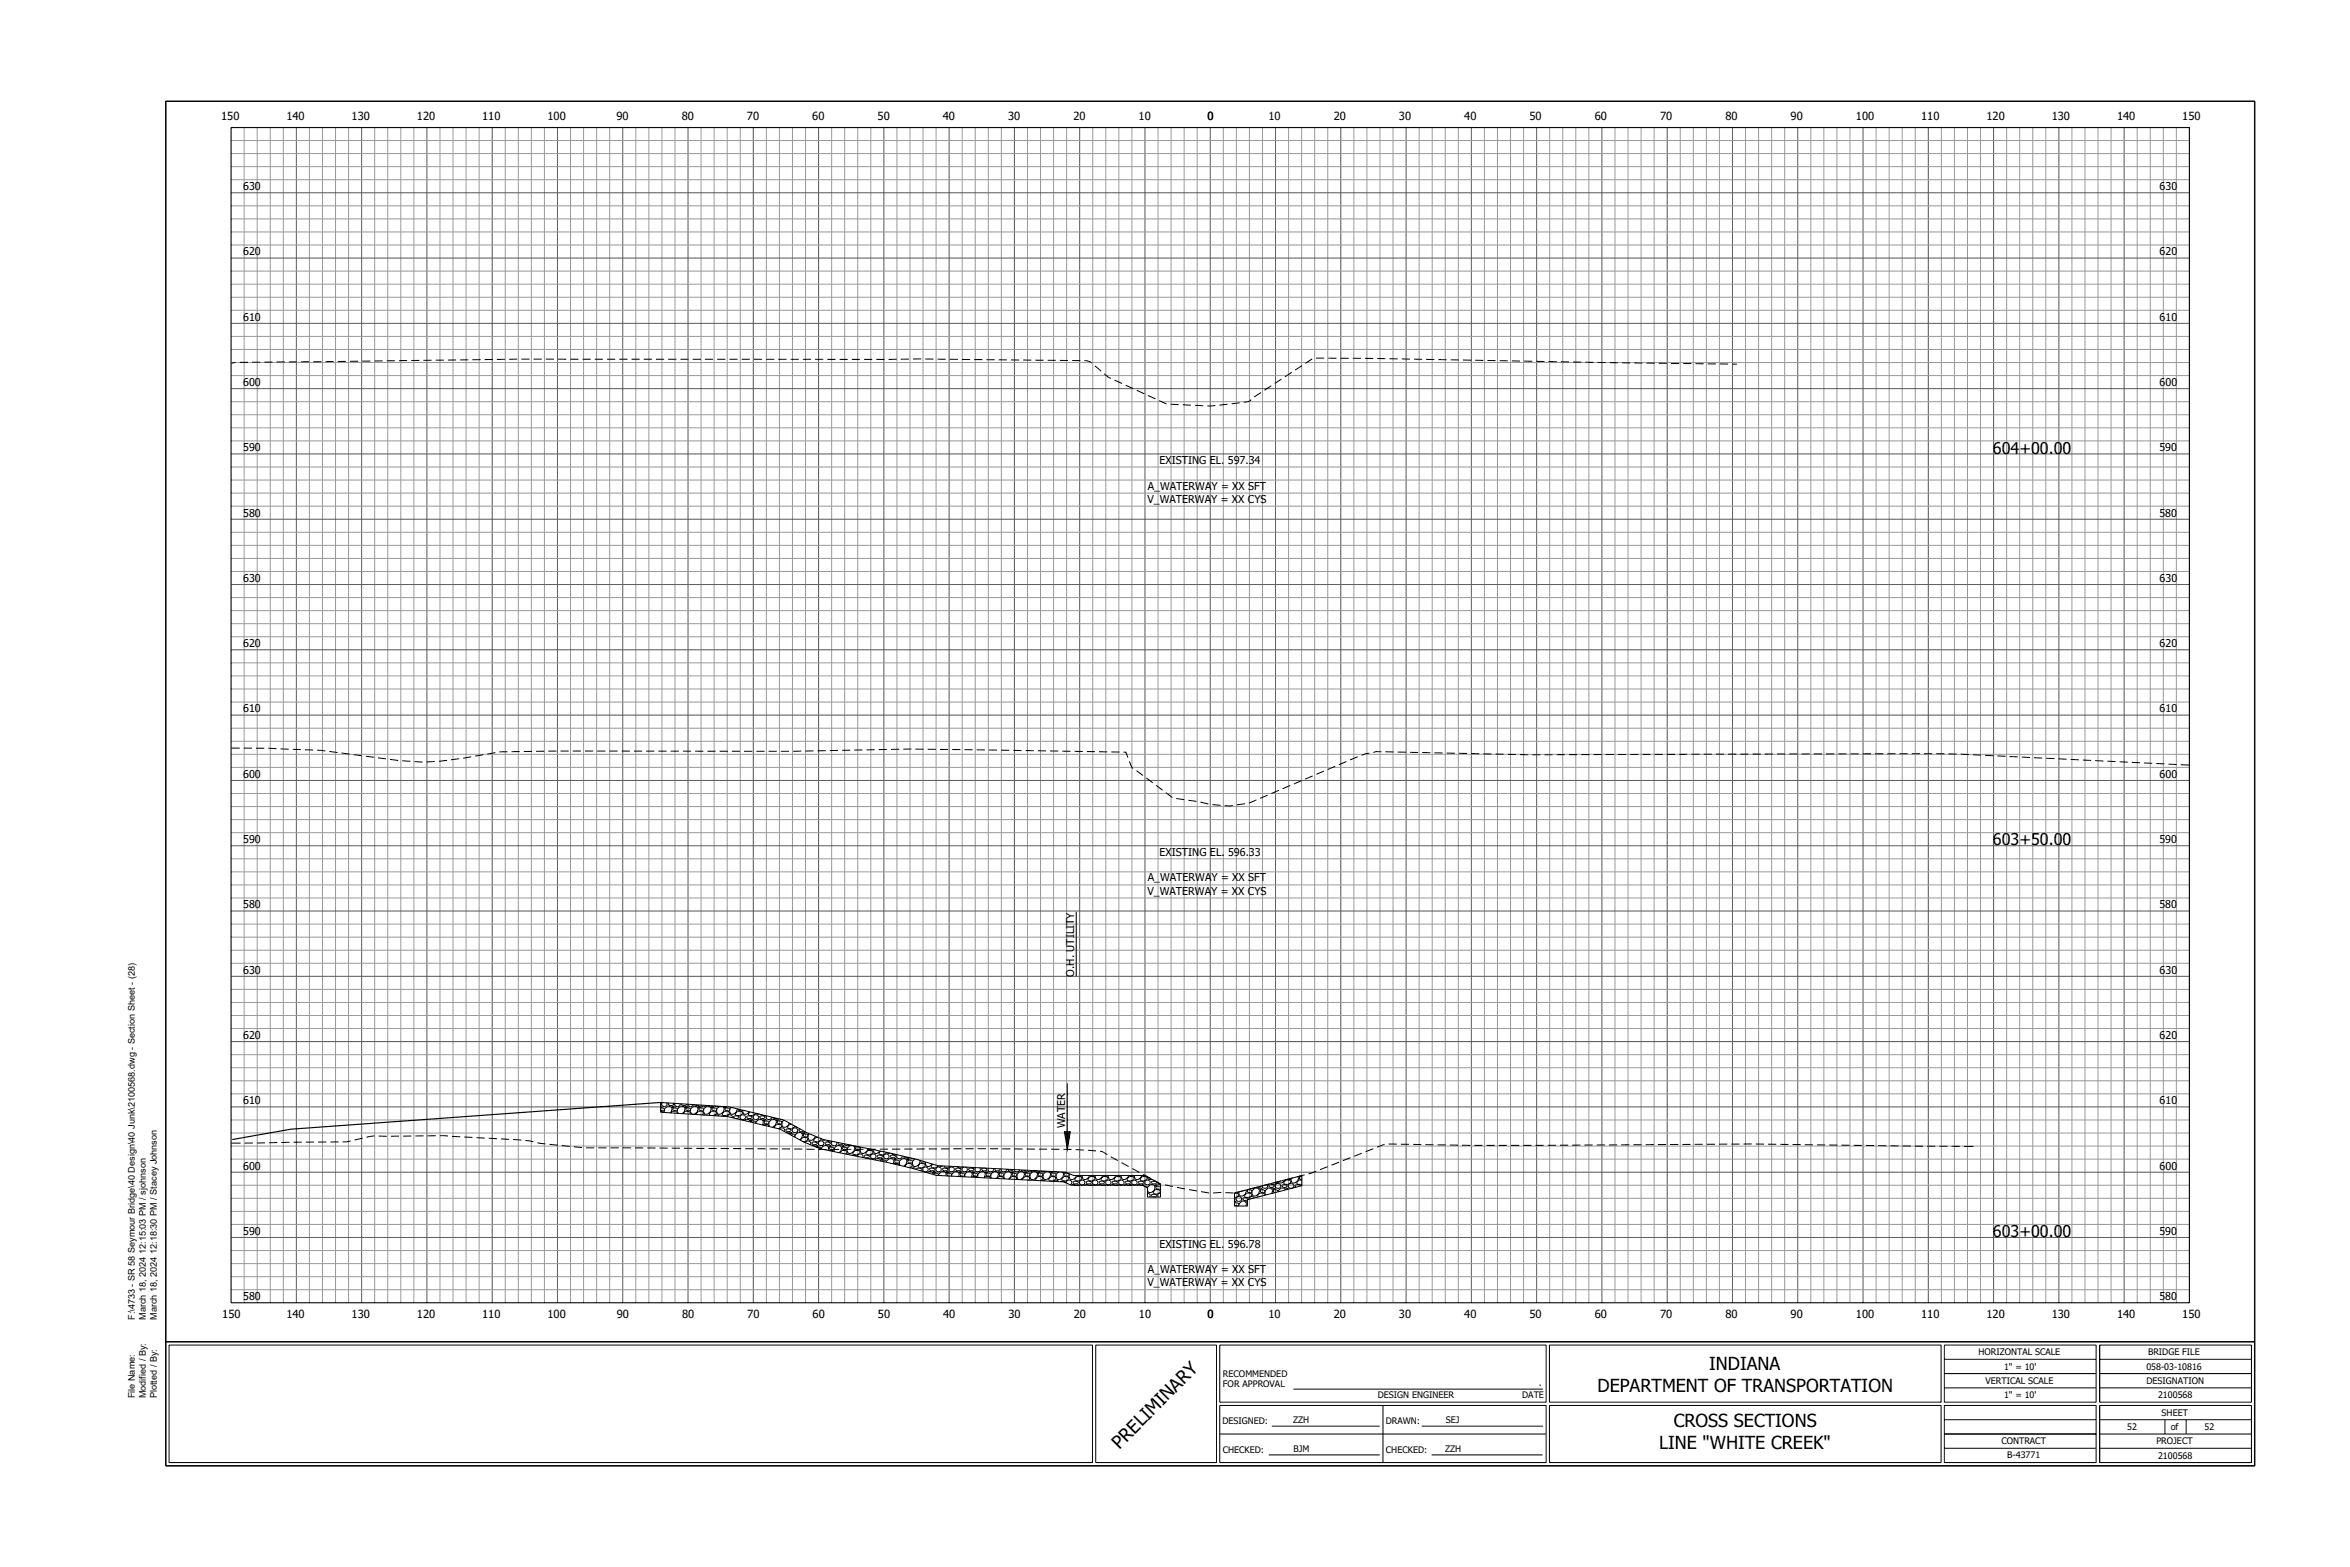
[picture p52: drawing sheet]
<svg xmlns="http://www.w3.org/2000/svg" width="914mm" height="610mm" viewBox="0 0 914 610" stroke-linecap="round" stroke-linejoin="round" font-family="sans-serif">
<defs><g id="words">
<text font-size="7.1" x="435.6" y="563.9" transform="rotate(-45 435.6 563.9)">PRELIMINARY</text>
<g font-size="7">
<text x="665.1" y="533">INDIANA</text>
<text x="621.6" y="541.6">DEPARTMENT OF TRANSPORTATION</text>
<text x="651.2" y="555.3">CROSS SECTIONS</text>
<text x="645.6" y="563.8">LINE &quot;WHITE CREEK&quot;</text>
</g>
<g font-size="6.3">
<text x="775.5" y="176.5">604+00.00</text>
<text x="775.5" y="328.9">603+50.00</text>
<text x="775.5" y="481.3">603+00.00</text>
</g>
<text font-size="5.9" x="598.8" y="539.2">.</text>
<g font-size="4.4">
<text x="86" y="46.8">150</text>
<text x="111.4" y="46.8">140</text>
<text x="136.8" y="46.8">130</text>
<text x="162.2" y="46.8">120</text>
<text x="187.6" y="46.8">110</text>
<text x="213" y="46.8">100</text>
<text x="239.9" y="46.8">90</text>
<text x="265.3" y="46.8">80</text>
<text x="290.7" y="46.8">70</text>
<text x="316.1" y="46.8">60</text>
<text x="341.5" y="46.8">50</text>
<text x="366.9" y="46.8">40</text>
<text x="392.3" y="46.8">30</text>
<text x="417.7" y="46.8">20</text>
<text x="443.1" y="46.8">10</text>
<text x="469.8" y="46.8">0</text>
<text x="493.5" y="46.8">10</text>
<text x="518.9" y="46.8">20</text>
<text x="544.3" y="46.8">30</text>
<text x="569.7" y="46.8">40</text>
<text x="595.1" y="46.8">50</text>
<text x="620.5" y="46.8">60</text>
<text x="645.9" y="46.8">70</text>
<text x="671.3" y="46.8">80</text>
<text x="696.7" y="46.8">90</text>
<text x="722.1" y="46.8">100</text>
<text x="747.5" y="46.8">110</text>
<text x="772.9" y="46.8">120</text>
<text x="798.3" y="46.8">130</text>
<text x="823.7" y="46.8">140</text>
<text x="849.1" y="46.8">150</text>
<text x="86.5" y="512.8">150</text>
<text x="111.4" y="512.8">140</text>
<text x="136.8" y="512.8">130</text>
<text x="162.2" y="512.8">120</text>
<text x="187.6" y="512.8">110</text>
<text x="213" y="512.8">100</text>
<text x="240" y="512.8">90</text>
<text x="265.4" y="512.8">80</text>
<text x="290.8" y="512.8">70</text>
<text x="316.2" y="512.8">60</text>
<text x="341.6" y="512.8">50</text>
<text x="367" y="512.8">40</text>
<text x="392.4" y="512.8">30</text>
<text x="417.8" y="512.8">20</text>
<text x="443.2" y="512.8">10</text>
<text x="469.8" y="512.8">0</text>
<text x="493.5" y="512.8">10</text>
<text x="518.9" y="512.8">20</text>
<text x="544.3" y="512.8">30</text>
<text x="569.7" y="512.8">40</text>
<text x="595.1" y="512.8">50</text>
<text x="620.5" y="512.8">60</text>
<text x="645.9" y="512.8">70</text>
<text x="671.3" y="512.8">80</text>
<text x="696.7" y="512.8">90</text>
<text x="722.1" y="512.8">100</text>
<text x="747.5" y="512.8">110</text>
<text x="772.9" y="512.8">120</text>
<text x="798.3" y="512.8">130</text>
<text x="823.7" y="512.8">140</text>
<text x="849.1" y="512.8">150</text>
</g>
<g font-size="4.2">
<text x="94.6" y="74">630</text>
<text x="840.3" y="74">630</text>
<text x="94.6" y="99.4">620</text>
<text x="840.3" y="99.4">620</text>
<text x="94.6" y="124.8">610</text>
<text x="840.3" y="124.8">610</text>
<text x="94.6" y="150.2">600</text>
<text x="840.3" y="150.2">600</text>
<text x="94.6" y="175.6">590</text>
<text x="840.2" y="175.6">590</text>
<text x="451.1" y="180.7">EXISTING EL. 597.34</text>
<text x="446.6" y="190.5">A_WATERWAY = XX SFT</text>
<text x="446.5" y="195.6">V_WATERWAY = XX CYS</text>
<text x="94.6" y="201">580</text>
<text x="840.2" y="201">580</text>
<text x="94.6" y="226.4">630</text>
<text x="840.3" y="226.4">630</text>
<text x="94.6" y="251.8">620</text>
<text x="840.3" y="251.8">620</text>
<text x="94.6" y="277.2">610</text>
<text x="840.3" y="277.2">610</text>
<text x="94.6" y="302.6">600</text>
<text x="840.3" y="302.6">600</text>
<text x="94.6" y="328">590</text>
<text x="840.2" y="328">590</text>
<text x="451.2" y="333.1">EXISTING EL. 596.33</text>
<text x="446.6" y="342.9">A_WATERWAY = XX SFT</text>
<text x="94.6" y="353.4">580</text>
<text x="446.5" y="348">V_WATERWAY = XX CYS</text>
<text x="840.2" y="353.4">580</text>
<text x="94.6" y="378.8">630</text>
<text x="418" y="379.9" transform="rotate(-90 418 379.9)">O.H. UTILITY</text>
<text x="840.3" y="378.8">630</text>
<text x="94.6" y="404.2">620</text>
<text x="840.3" y="404.2">620</text>
<text x="94.6" y="429.6">610</text>
<text x="840.3" y="429.6">610</text>
<text x="414.5" y="438.9" transform="rotate(-90 414.5 438.9)">WATER</text>
<text x="94.6" y="455">600</text>
<text x="840.3" y="455">600</text>
<text x="94.6" y="480.4">590</text>
<text x="451.2" y="485.5">EXISTING EL. 596.78</text>
<text x="840.2" y="480.4">590</text>
<text x="446.6" y="495.3">A_WATERWAY = XX SFT</text>
<text x="446.5" y="500.4">V_WATERWAY = XX CYS</text>
<text x="94.6" y="505.8">580</text>
<text x="840.2" y="505.8">580</text>
</g>
<g font-size="3.5">
<text x="52.4" y="513.5" transform="rotate(-90 52.4 513.5)">F:\4733 - SR 58 Seymour Bridge\40 Design\40 Junk\2100568.dwg - Section Sheet - (28)</text>
<text x="56.7" y="513.5" transform="rotate(-90 56.7 513.5)">March 18, 2024 12:15:03 PM / sjohnson</text>
<text x="61" y="513.5" transform="rotate(-90 61 513.5)">March 18, 2024 12:18:30 PM / Stacey Johnson</text>
<text x="769.8" y="527.2">HORIZONTAL SCALE</text>
<text x="835.8" y="527.3">BRIDGE FILE</text>
<text x="779.8" y="532.8">1&quot; = 10'</text>
<text x="835.2" y="532.8">058-03-10816</text>
<text x="475.9" y="535.8">RECOMMENDED</text>
<text x="475.9" y="539.7">FOR APPROVAL</text>
<text x="772.6" y="538.3">VERTICAL SCALE</text>
<text x="835.2" y="538.4">DESIGNATION</text>
<text x="52.4" y="544" transform="rotate(-90 52.4 544)">File Name:</text>
<text x="56.7" y="544" transform="rotate(-90 56.7 544)">Modified / By:</text>
<text x="61" y="544" transform="rotate(-90 61 544)">Plotted / By:</text>
<text x="536.1" y="544">DESIGN ENGINEER</text>
<text x="592.3" y="544">DATE</text>
<text x="779.8" y="544">1&quot; = 10'</text>
<text x="839.7" y="544">2100568</text>
<text x="841.1" y="550.7">SHEET</text>
<text x="475.6" y="554">DESIGNED:</text>
<text x="503.2" y="553.6">ZZH</text>
<text x="539.2" y="554.1">DRAWN:</text>
<text x="562.6" y="553.6">SEJ</text>
<text x="827.7" y="556.3">52</text>
<text x="844.7" y="556.3">of</text>
<text x="857.8" y="556.2">52</text>
<text x="778.7" y="561.8">CONTRACT</text>
<text x="839" y="561.8">PROJECT</text>
<text x="475.8" y="565.2">CHECKED:</text>
<text x="503.3" y="564.7">BJM</text>
<text x="539.3" y="565.2">CHECKED:</text>
<text x="562.3" y="564.7">ZZH</text>
<text x="781" y="567.4">B-43771</text>
<text x="839.7" y="567.5">2100568</text>
</g>
</g></defs>
<!-- layer: C-ANNO -->
<g fill="none" stroke="#999" stroke-width=".39">
<path d="M89.9 59.8h762M89.9 54.7h762M95 49.6v457.2M100.1 49.6v457.2M105.2 49.6v457.2M110.2 49.6v457.2M120.4 49.6v457.2M125.5 49.6v457.2M130.6 49.6v457.2M135.6 49.6v457.2M145.8 49.6v457.2M150.9 49.6v457.2"/>
<path d="M156 49.6v457.2M161 49.6v457.2M171.2 49.6v457.2M176.3 49.6v457.2M181.4 49.6v457.2M186.4 49.6v457.2M196.6 49.6v457.2M201.7 49.6v457.2M206.8 49.6v457.2M211.8 49.6v457.2M222 49.6v457.2M227.1 49.6v457.2"/>
<path d="M232.2 49.6v457.2M237.2 49.6v457.2M247.4 49.6v457.2M252.5 49.6v457.2M257.6 49.6v457.2M262.6 49.6v457.2M272.8 49.6v457.2M277.9 49.6v457.2M283 49.6v457.2M288 49.6v457.2M298.2 49.6v457.2M303.3 49.6v457.2"/>
<path d="M308.4 49.6v457.2M313.4 49.6v457.2M323.6 49.6v457.2M328.7 49.6v457.2M333.8 49.6v457.2M338.8 49.6v457.2M349 49.6v457.2M354.1 49.6v457.2M359.2 49.6v457.2M364.2 49.6v457.2M374.4 49.6v457.2M379.5 49.6v457.2"/>
<path d="M384.6 49.6v457.2M389.6 49.6v457.2M399.8 49.6v457.2M404.9 49.6v457.2M410 49.6v457.2M415 49.6v457.2M425.2 49.6v457.2M430.3 49.6v457.2M435.4 49.6v457.2M440.4 49.6v457.2M450.6 49.6v457.2M455.7 49.6v457.2"/>
<path d="M460.8 49.6v457.2M465.8 49.6v457.2M476 49.6v457.2M481.1 49.6v457.2M486.2 49.6v457.2M491.2 49.6v457.2M501.4 49.6v457.2M506.5 49.6v457.2M511.6 49.6v457.2M516.6 49.6v457.2M526.8 49.6v457.2M531.9 49.6v457.2"/>
<path d="M537 49.6v457.2M542 49.6v457.2M552.2 49.6v457.2M557.3 49.6v457.2M562.4 49.6v457.2M567.4 49.6v457.2M577.6 49.6v457.2M582.7 49.6v457.2M587.8 49.6v457.2M592.8 49.6v457.2M603 49.6v457.2M608.1 49.6v457.2"/>
<path d="M613.2 49.6v457.2M618.2 49.6v457.2M628.4 49.6v457.2M633.5 49.6v457.2M638.6 49.6v457.2M643.6 49.6v457.2M653.8 49.6v457.2M658.9 49.6v457.2M664 49.6v457.2M669 49.6v457.2M679.2 49.6v457.2M684.3 49.6v457.2"/>
<path d="M689.4 49.6v457.2M694.4 49.6v457.2M704.6 49.6v457.2M709.7 49.6v457.2M714.8 49.6v457.2M719.8 49.6v457.2M730 49.6v457.2M735.1 49.6v457.2M740.2 49.6v457.2M745.2 49.6v457.2M755.4 49.6v457.2M760.5 49.6v457.2"/>
<path d="M765.6 49.6v457.2M770.6 49.6v457.2M780.8 49.6v457.2M785.9 49.6v457.2M791 49.6v457.2M796 49.6v457.2M806.2 49.6v457.2M811.3 49.6v457.2M816.4 49.6v457.2M821.4 49.6v457.2M831.6 49.6v457.2M836.7 49.6v457.2"/>
<path d="M841.8 49.6v457.2M846.8 49.6v457.2M89.9 69.9h762M89.9 64.8h762M89.9 95.3h762M89.9 90.2h762M89.9 85.2h762M89.9 80.1h762M89.9 115.6h762M89.9 110.6h762M89.9 105.5h762M89.9 136h762"/>
<path d="M89.9 130.9h762M89.9 120.7h762M89.9 156.3h762M89.9 146.1h762M89.9 141h762M89.9 171.5h762M89.9 166.4h762M89.9 161.4h762M89.9 196.9h762M89.9 191.8h762M89.9 186.8h762M89.9 181.7h762"/>
<path d="M89.9 217.2h762M89.9 212.2h762M89.9 207.1h762M89.9 237.6h762M89.9 232.5h762M89.9 222.3h762M89.9 257.9h762M89.9 247.7h762M89.9 242.6h762M89.9 273.1h762M89.9 268h762M89.9 263h762"/>
<path d="M89.9 298.5h762M89.9 293.5h762M89.9 288.4h762M89.9 283.3h762M89.9 318.9h762M89.9 313.8h762M89.9 308.7h762M89.9 339.2h762M89.9 334.1h762M89.9 323.9h762M89.9 359.5h762M89.9 349.3h762"/>
<path d="M89.9 344.3h762M89.9 374.7h762M89.9 369.7h762M89.9 364.6h762M89.9 395.1h762M89.9 390h762M89.9 384.9h762M89.9 415.4h762M89.9 410.3h762M89.9 400.1h762M89.9 435.7h762M89.9 425.5h762"/>
<path d="M89.9 420.5h762M89.9 450.9h762M89.9 445.9h762M89.9 440.8h762M89.9 476.3h762M89.9 471.3h762M89.9 466.2h762M89.9 461.1h762M89.9 496.7h762M89.9 491.6h762M89.9 486.5h762M89.9 501.7h762"/>
</g>
<g fill="none" stroke="#555" stroke-width=".39">
<path d="M115.3 49.6v457.2M140.7 49.6v457.2M166.1 49.6v457.2M191.5 49.6v457.2M216.9 49.6v457.2M242.3 49.6v457.2M267.7 49.6v457.2M293.1 49.6v457.2M318.5 49.6v457.2M343.9 49.6v457.2M369.3 49.6v457.2M394.7 49.6v457.2"/>
<path d="M420.1 49.6v457.2M445.5 49.6v457.2M470.9 49.6v457.2M496.3 49.6v457.2M521.7 49.6v457.2M547.1 49.6v457.2M572.5 49.6v457.2M597.9 49.6v457.2M623.3 49.6v457.2M648.7 49.6v457.2M674.1 49.6v457.2M699.5 49.6v457.2"/>
<path d="M724.9 49.6v457.2M750.3 49.6v457.2M775.7 49.6v457.2M801.1 49.6v457.2M826.5 49.6v457.2M89.9 75h762M89.9 100.4h762M89.9 125.8h762M89.9 151.2h762M89.9 176.6h762M89.9 202h762M89.9 227.4h762"/>
<path d="M89.9 252.8h762M89.9 278.2h762M89.9 303.6h762M89.9 329h762M89.9 354.4h762M89.9 379.8h762M89.9 405.2h762M89.9 430.6h762M89.9 456h762M89.9 481.4h762"/>
</g>
<!-- layer: C-ROAD-SCTN -->
<g fill="none" stroke="#000" stroke-width=".39">
<path d="M182.2 140h-3.2M187 139.9l-3.2 .1M191.7 139.8l-3.1 .1M196.5 139.8h-3.2M201.3 139.7l-3.2 .1M202.9 139.7h3.1M207.6 139.7h3.2M212.4 139.7h3.2M217.1 139.7h3.2M221.9 139.7h3.2M226.7 139.7h3.1M231.4 139.7h3.2"/>
<path d="M236.2 139.7h3.2M241 139.7h3.1M245.7 139.7h3.2M250.5 139.7h3.2M255.2 139.7l3.2 .1M260 139.8h3.2M264.8 139.8h3.1M269.5 139.8h3.2M274.3 139.8h3.2M279.1 139.8h3.1M283.8 139.8h3.2M288.6 139.8h3.2"/>
<path d="M293.3 139.8h3.2M298.1 139.8h3.2M302.9 139.8h3.1M307.6 139.8h3.2M312.4 139.8h3.2M317.2 139.8h3.1M321.9 139.8h3.2M326.7 139.8h3.2M331.4 139.8h3.2M336.2 139.8h3.2M341 139.8h3.1M348.9 139.8h-3.2"/>
<path d="M353.7 139.7h-3.2M358.4 139.6l-3.1 .1M360 139.7h3.2M364.8 139.7l3.2 .1M369.5 139.8h3.2M374.3 139.8l3.2 .1M379.1 139.9h3.1M383.8 139.9l3.2 .1M388.6 140h3.2M510.6 139.6l-2.7 1.8M512.1 139.3h3.2M516.8 139.3l3.2 .1"/>
<path d="M521.6 139.4h3.2M526.4 139.4h3.1M531.1 139.4h3.2M535.9 139.5h3.2M540.7 139.6h3.1M545.4 139.6l3.2 .1M550.2 139.7l3.2 .1M554.9 139.8l3.2 .1M559.7 139.9l3.2 .1M564.5 140h3.1M91.7 141l-1.8 .3M96.5 140.9l-3.2 .1"/>
<path d="M101.3 140.9h-3.2M106 140.8l-3.2 .1M110.8 140.8h-3.2M115.5 140.8h-3.1M120.3 140.7l-3.2 .1M125.1 140.7h-3.2M129.8 140.7h-3.1M134.6 140.6h-3.2M139.4 140.5l-3.2 .1M144.1 140.5h-3.2M148.9 140.4h-3.2M153.6 140.3l-3.1 .1"/>
<path d="M158.4 140.3h-3.2M163.2 140.2l-3.2 .1M167.9 140.1l-3.1 .1M172.7 140.1h-3.2M177.5 140l-3.2 .1M393.4 140l3.1 .1M398.1 140.1h3.2M402.9 140.1h3.2M407.6 140.2h3.2M412.4 140.2l3.2 .1M417.2 140.3h3.1M421.9 140.3h1l1.9 1"/>
<path d="M426 142.3l2.5 2.1M429.7 145.4l2.5 1.8M433.7 147.9l2.9 1.3M438 149.9l2.9 1.3M442.3 151.8l2.9 1.4M446.7 153.8l2.9 1.4M451 155.8l2.9 1.3M455.5 157.2l3.1 .2M460.2 157.5l3.2 .1M465 157.7l3.2 .1M472.9 157.8l-3.1 .1M477.6 157.3l-3.1 .3"/>
<path d="M482.4 156.7l-3.2 .4M486.8 155.5l-.5 .5-2.3 .5M490.7 152.7l-2.7 1.7M494.7 150.1l-2.7 1.7M498.6 147.5l-2.6 1.7M502.6 144.8l-2.6 1.8M506.6 142.2l-2.6 1.8M569.2 140.1h3.2M574 140.1l3.2 .1M578.8 140.2l3.1 .1M583.5 140.3l3.2 .1M588.3 140.4l3.2 .1"/>
<path d="M593 140.5h3.2M597.8 140.6h3.2M602.6 140.7h3.1M607.3 140.7l3.2 .1M612.1 140.8l3.2 .1M616.9 140.9l3.1 .1M621.6 141l3.2 .1M626.4 141.1h3.2M631.1 141.1l3.2 .1M635.9 141.2h3.2M640.7 141.2l3.1 .1M645.4 141.3l3.2 .1"/>
<path d="M650.2 141.4h3.2M655 141.4l3.1 .1M659.7 141.5h3.2M664.5 141.5l3.2 .1M669.2 141.6h3.2M674 141.6l1.9 .1M89.9 291h3.4M94.9 291l3.1 .1M99.6 291.1h3.2M104.4 291.1l3.2 .2M109.2 291.3l3.1 .1M113.9 291.5l3.2 .1"/>
<path d="M118.7 291.7l3.2 .1M123.4 291.8l3.2 .3M128.2 292.3l3.1 .5M132.9 292.9l3.1 .5M137.6 293.6l3.2 .4M142.3 294.2l3.2 .4M147.1 294.8l3.1 .4M151.8 295.4l3.1 .4M156.5 296l3.2 .2M161.3 296.3l3.1 .2M169.2 296.2l-3.2 .2M173.9 295.8l-3.1 .3"/>
<path d="M178.6 295.2l-3.1 .4M183.3 294.4l-3.1 .6M188 293.6l-3.1 .6M192.7 292.8l-3.1 .5M197.5 292.4l-3.2 .1M202.2 292.4h-3.1M207 292.3l-3.2 .1M211.8 292.2l-3.2 .1M216.5 292.2h-3.2M218.1 292.2h3.2M226 292.2h-3.1M227.6 292.2h3.2"/>
<path d="M232.4 292.2h3.2M237.2 292.2h3.1M241.9 292.2h3.2M246.7 292.2h3.2M251.4 292.2h3.2M256.2 292.2h3.2M261 292.2h3.1M265.7 292.2h3.2M270.5 292.2h3.2M275.3 292.2h3.1M280 292.2h3.2M284.8 292.2l3.2 .1"/>
<path d="M289.5 292.3h3.2M294.3 292.3h3.2M299.1 292.3h3.2M303.8 292.3h3.2M311.8 292.2l-3.2 .1M316.5 292.1l-3.1 .1M321.3 292l-3.2 .1M326.1 291.9l-3.2 .1M330.8 291.8l-3.2 .1M335.6 291.7l-3.2 .1M340.3 291.7h-3.1M345.1 291.5l-3.2 .1"/>
<path d="M349.9 291.5h-3.2M354.6 291.4h-3.1M356.2 291.4l3.2 .1M361 291.5h3.2M365.7 291.5l3.2 .1M370.5 291.6h3.2M375.3 291.6l3.1 .1M380 291.7h3.2M384.8 291.8h3.2M389.6 291.8l3.1 .1M394.3 291.9l3.2 .1M399.1 292h3.2"/>
<path d="M403.8 292.1h3.2M408.6 292.1l3.2 .1M413.4 292.2l3.1 .1M418.1 292.3l3.2 .1M422.9 292.4h3.2M427.7 292.4l3.1 .1M432.4 292.5l3.2 .1M437.2 292.6h.9l.8 2.1M439.5 296.2l.9 2.5 .5 .2M442.2 299.8l2.6 1.9M515.2 300l-3 1.2M519.5 298.1l-2.9 1.3"/>
<path d="M523.9 296.2l-2.9 1.3M528.3 294.4l-2.9 1.2M532.8 293l-3 .8M537.5 292.4h-2.1l-1 .3M539.1 292.5h3.2M543.9 292.6h3.1M548.6 292.7h3.2M553.4 292.8h3.2M558.1 292.9h3.2M562.9 293h3.2M567.7 293.1h3.1M572.4 293.2h3.2"/>
<path d="M577.2 293.3h3.2M581.9 293.3l3.2 .1M586.7 293.5h3.2M591.5 293.6h3.1M596.2 293.6h3.2M604.2 293.6h-3.2M608.9 293.6h-3.2M610.5 293.6h3.2M615.3 293.6h3.1M623.2 293.5l-3.2 .1M628 293.5h-3.2M629.6 293.5h3.1"/>
<path d="M634.3 293.5h3.2M642.3 293.5h-3.2M643.8 293.5h3.2M648.6 293.5h3.2M656.5 293.4l-3.1 .1M661.3 293.4h-3.2M662.9 293.4h3.2M667.7 293.4h3.1M675.6 293.4h-3.2M677.2 293.4h3.2M681.9 293.3h3.2M689.9 293.3h-3.2"/>
<path d="M691.5 293.3h3.1M699.4 293.3h-3.2M701 293.3h3.2M708.9 293.3h-3.1M710.5 293.3h3.2M718.5 293.3h-3.2M720.1 293.3h3.1M728 293.2l-3.2 .1M729.6 293.2h3.2M737.5 293.2h-3.1M739.1 293.2h3.2M747.1 293.2h-3.2"/>
<path d="M748.6 293.2h3.2M753.4 293.2l3.2 .1M758.2 293.3h3.1M762.9 293.4l3.2 .1M767.7 293.6l3.1 .2M772.4 293.8l3.2 .2M777.2 294.1l3.2 .1M781.9 294.3l3.2 .1M786.7 294.5l3.2 .2M791.5 294.8l3.1 .1M796.2 295l3.2 .1M801 295.2l3.1 .2"/>
<path d="M805.7 295.4l3.2 .2M810.5 295.7l3.2 .1M815.3 295.9l3.1 .2M820 296.1l3.2 .2M824.8 296.4l3.1 .1M829.5 296.6l3.2 .1M834.3 296.8l3.2 .2M839 297l3.2 .2M843.8 297.3l3.2 .1M848.6 297.5l3.3 .1M446 302.6l2.6 1.9M449.8 305.5l2.6 1.9"/>
<path d="M453.6 308.4l2.6 1.9M457.7 310.6l3.1 .5M462.4 311.3l3.2 .5M467.1 312l3.1 .8M471.8 313l3.1 .3M479.7 313.4l-1.3 .2-1.9-.2M484.4 312.7l-3.2 .4M488.9 311.2l-3 1.2M493.2 309.3l-2.9 1.3M497.6 307.4l-2.9 1.3M502 305.6l-2.9 1.2M506.4 303.7l-2.9 1.3"/>
<path d="M510.8 301.9l-2.9 1.2M93.6 444.7h-3.7M98.4 444.7h-3.2M103.1 444.6l-3.1 .1M107.9 444.5l-3.2 .1M112.7 444.4l-3.2 .1M117.4 444.3l-3.1 .1M122.2 444.3h-3.2M127 444.3h-3.2M131.7 444.2l-3.2 .1M136.4 443.8l-3.1 .4M141.1 442.8l-3.1 .7"/>
<path d="M145.8 441.9l-3.2 .5M147.3 442h3.2M155.3 442h-3.2M160 441.9l-3.1 .1M164.8 441.9h-3.2M169.6 441.8l-3.2 .1M171.2 441.8l3.1 .1M175.9 442.1l3.2 .1M180.7 442.3l3.1 .2M185.4 442.6l3.2 .1M190.2 442.8l3.1 .2M194.9 443.1l3.2 .1"/>
<path d="M199.7 443.3l3.2 .2M204.4 443.7l3.2 .5M209.1 444.5l3.1 .5M213.8 445.2l3.2 .3M218.6 445.6l3.1 .4M223.3 446.1l3.2 .3M228 446.5h3.2M232.8 446.5h3.2M237.6 446.5h3.1M242.3 446.5h3.2M247.1 446.6h3.2M251.9 446.6h3.1"/>
<path d="M256.6 446.6l3.2 .1M261.4 446.7h3.2M266.1 446.7h3.2M270.9 446.7l3.2 .1M275.7 446.8h3.1M280.4 446.8h3.2M285.2 446.8h3.2M290 446.9h3.1M294.7 446.9h3.2M299.5 446.9h3.2M304.2 447h3.2M309 447h3.2"/>
<path d="M313.8 447.1h3.1M318.5 447.2h3.2M326.5 447.1l-3.2 .1M331.2 447.1h-3.1M332.8 447.1h3.2M337.6 447.1h3.2M345.5 447l-3.2 .1M350.3 447h-3.2M355 447h-3.1M359.8 447h-3.2M364.6 447h-3.2M369.3 446.9l-3.1 .1"/>
<path d="M370.9 446.9h3.2M375.7 446.9h3.2M380.4 446.9h3.2M385.2 446.9h3.2M390 446.9l3.1 .1M394.7 447h3.2M399.5 447h3.2M404.3 447l3.1 .1M409 447.1h3.2M413.8 447.1h3.2M418.5 447.2l3.2 .2M423.3 447.5l3.2 .2"/>
<path d="M428 447.9l.9 .1 2 1.2M432.2 450l2.8 1.5M436.4 452.3l2.8 1.5M440.6 454.6l2.8 1.5M444.8 456.9l2.7 1.5M448.9 459.1l2.8 1.5M498.4 459.4l-3.1 .8M503 458.2l-3 .8M507.6 457.1l-3 .8M512.2 455.6l-3 1M516.6 453.9l-2.9 1.1M521 452.1l-2.9 1.2"/>
<path d="M525.5 450.4l-3 1.1M529.9 448.6l-3 1.2M534.3 446.9l-2.9 1.1M538.8 445.1l-3 1.2M540.3 445.1h3.2M545.1 445.1l3.2 .1M549.8 445.2l3.2 .1M554.6 445.3h3.2M559.4 445.4h3.1M564.1 445.5h3.2M568.9 445.5l3.2 .1M573.7 445.6h3.1"/>
<path d="M578.4 445.6h3.2M583.2 445.6h3.2M587.9 445.6h3.2M592.7 445.6h3.2M600.6 445.6h-3.1M605.4 445.5l-3.2 .1M610.2 445.5h-3.2M614.9 445.5h-3.1M619.7 445.4l-3.2 .1M624.5 445.4h-3.2M629.2 445.4h-3.2M634 445.3l-3.2 .1"/>
<path d="M638.7 445.3h-3.1M643.5 445.3h-3.2M648.3 445.3h-3.2M653 445.2h-3.1M657.8 445.2h-3.2M662.6 445.2h-3.2M667.3 445.1l-3.2 .1M672.1 445.1h-3.2M676.8 445.1h-3.1M681.6 445l-3.2 .1M683.2 445.1h3.2M688 445.1l3.1 .1"/>
<path d="M692.7 445.2h3.2M697.5 445.2l3.2 .1M702.2 445.3h3.2M707 445.4h3.2M711.8 445.4l3.1 .1M716.5 445.5h3.2M721.3 445.6h3.2M726.1 445.6l3.1 .1M730.8 445.7h3.2M735.6 445.7l3.2 .1M740.3 445.8l3.2 .1M745.1 445.9h3.2"/>
<path d="M749.9 445.9h3.1M754.6 445.9h3.2M759.4 445.9l3.2 .1M764.2 446h3.7M453.3 460.9l3.1 .7M458 461.9l3.1 .6M462.6 462.8l3.2 .5M467.3 463.6l3.2 .5M475.2 463.9l-3.2 .2M476.8 464l3.2 .1M484.6 463l-3.1 .8M489.2 461.8l-3.1 .8"/>
<path d="M493.8 460.6l-3.1 .8"/>
</g>
<!-- layer: ZZH - RIPRAP -->
<g fill="none" stroke="#000" stroke-width=".39">
<path d="M257 430.4l.3 .1-.3 .2M257 429.3v.3M257 431l1.1 .1 .4 .3M257 429.3h.1M257 432.3h.8l.7 .5M257 428.9l26.7 1.7 21.2 5.1 9.3 5.1 6.2 2.5a397.4 397.4 0 0 1 44.5 10.2l49.8 2.5 3 1.3h27.8l6.1 3.3v5.1h-5.1v-3.5l-2-1.1h-27.5l-3.2-1.3-49.6-2.6a393.4 393.4 0 0 0-44.9-10.2l-6.7-2.8-9-4.9-20.4-4.9-26.2-1.7zM257.3 428.9h-.3M257.7 428.9l-.3 .6M258.5 432.8h.1M258.5 431.4l-.2 .8-1.3-.1M258.5 432.5l.2 .3M258.6 431.4l1.1-1.1 1.3 .1 .5 .9-.4 1.3-.4 .3"/>
<path d="M258.6 431.4l-.1 1.1M259.4 429l.2 .5-.2 .7-.9 .3-.8-.3-.4-.7M260.3 429.1l-.3 .4 .5 .6 1.2-.1 .5-.5-.4-.3M261 432.9l.6-.6h1.3l.6 .5v.3M261.5 430.5h.9l-.7 .5zM262.2 430.9l1 .2 .4 .3-.2 .8-1.3-.1-.4-.7zM262.6 429.2l-.2 .3 .3 .7 .9 .3 .9-.3 .1-.8M263.7 431.4l1.1-1.1 1.2 .1 .6 .9-.4 1.3-.8 .6M263.7 431.4l-.1 1.1 .3 .6M265.1 429.4l.5 .7 1.2-.1 .5-.5M265.8 433.3l.8-1h1.4l.6 .5-.2 .6M266.6 430.5h.9l-.8 .5z"/>
<path d="M267.5 429.6l.3 .6 .9 .3 .8-.3 .2-.5M268.4 432.2l.3-.8-.4-.3-1-.2-.6 .5 .4 .7 1.3 .1M268.7 431.4l1.2-1.1 1.2 .1 .6 .9-.4 1.3-1.1 .9-1.1-.1-.4-.9zM270.4 429.7l.3 .4 1.3-.2M271 433.6l-.2-.3 .9-1h1.3l.7 .5-.2 .7-.5 .2M271.6 430.5h1l-.8 .5zM271.8 431.4l.5-.5 1 .2 .5 .7-.3 .4-1.3-.1zM272.8 429.9l.1 .3 .9 .3 .9-.5M273.4 433.7l.8 .1M273.8 431.4l1.2-1.1 1.2 .1 .6 .9-.4 1.3-1.2 .9-1-.1-.5-.9zM275.8 430.1h.2M276.4 433.9l-.5-.6 .9-1h1.3l.7 .5-.2 .7-1.1 .5"/>
<path d="M276.7 430.5h1l-.8 .5zM277.4 430.9l1 .2 .4 .3-.2 .8-1.3-.1-.4-.7zM278 434l.8-.4 1 .6M278 430.2l.8 .3 .6-.2M278.9 431.4l-.1 1.1M280 430.4l-1.1 1M280.5 434.2l1.9 .1M281.3 430.4l.5 .9-.4 1.3-1.1 .9-1-.1-.5-.9M281.8 430.5h.1M281.8 430.5l.2 .5 .7-.5M281.9 432.3h1.3l.7 .5-.2 .7-1.1 .5-1.3-.1-.3-.6zM282.5 430.9l1 .2 .4 .3-.2 .8-1.3-.1-.4-.7z"/>
<path d="M282.9 434.4l.2-.5 .8-.3 .8 .3 .3 .9M284.6 430.8l-.6 .6M285.8 435l-.4-.4 .1-.4 2 .1-.4 .8-.7 .1M286.9 431.4l-.4 1.2-1.1 .9-1.1-.1-.4-.9 .1-1.1M287 432.3h1.3l.6 .5-.2 .7-1 .5-1.3-.1-.4-.6zM287.1 431.4l.4 .7 1.3 .1 .1-.4M287.1 431.4h.1M288.2 433.9l.8-.3 .8 .3 .3 .7-.2 .7-.9 .3-.9-.3-.3-.7zM289 431.9l.4 1.5 1.1 .1 1.1-1M289.6 435.9l.6-.5 1.2 .1 .6 1M290.6 434.2l1-.1 1 .2 .1 .3-.5 .5-1.2 .1-.5-.6zM291.8 432.5l-.7 .8 .4 .6 1.3 .1 1-.5 .1-.5"/>
<path d="M292 435.6h.9l-.8 .5zM292.2 436.5l.5-.5 1 .2 .4 .3-.1 .5M292.9 434.6l.3 .7 .9 .3 .8-.3 .3-.7-.3-.7-.8-.3-.8 .3-.3 .7M294.1 437v-.5l1.2-1.1 1.2 .1 .6 .9-.4 1.2M294.4 433.2l.1 .2 1.1 .1M295.7 434.2l1-.1 1 .2v.3l-.4 .5-1.2 .1-.5-.6zM296.4 433.6l.2 .3 1.2 .1M296.9 437.7l.2-.3h1.3l.7 .5-.1 .3M297 435.6h1l-.8 .5zM297.2 436.5l.5-.5 1 .2 .5 .6-.3 .5-1.3-.2zM297.9 434h-.1M298.3 434.1l-.3 .5"/>
<path d="M299.5 438.3l-.4-.8 .1-1 1.2-1.1 1.2 .1 .6 .9-.4 1.3-1.2 .9M300.3 434.6l-.3 .7-.8 .3-.9-.3-.3-.7M300.5 438.6h.1M300.7 434.7l.5 .5 1.2-.1M301.5 438.8l-.2-.4 .9-1h1.3l.7 .5-.2 .7-1.1 .5M302.1 435.6h1l-.8 .5zM302.8 436l1 .2 .4 .3-.2 .8-1.3-.2-.4-.6zM302.9 439.1h.1M303.3 439.2l.9-.5 .9 .3 .3 .7-.2 .5M303.5 435.4l.8 .1M304.3 436.5l-.1 1M305.1 435.8l-.8 .7"/>
<path d="M305.9 439.3l.9-.1 1 .2 .1 .3-.5 .5-1.1 .1-.6-.6zM307.1 436.9l-.3 .8-1.1 .9-1-.1-.5-1M308.1 437.4h-.8l-.9 1 .3 .6 1.3 .1 1.1-.5 .1-.6M308.5 439l.8-.3 .8 .3 .3 .7-.2 .7-.9 .2-.8-.2-.4-.7zM309.6 438.2l.5 .3M311.4 439.2l-.5 .1-.1 .4 .6 .6 1.3-.4M305.8 440.5l.9 .1 .3 .6M307.2 440.6l.9 .1-.7 .5zM307.6 441.5l.3-.4 1 .1 .4 .4-.2 .7M309.3 442.4l.1-.8 1.1-1.1 1.3 .1 .5 .9-.4 1.3-.8 .6M311.5 443.6l.9-1.1h1.3l.6 .4-.1 .7-1.1 .6-.6-.1M312.3 440.6l.9 .1-.7 .5z"/>
<path d="M313 441.1l1 .1 .4 .4-.2 .8-1.3-.2-.4-.6zM313.4 444.5l.2-.5 .8-.2 .8 .3 .3 .7-.2 .5M313.5 440.4h.1M315 441.1l-.5 .5-.1 1 .4 1h1.1l1.1-.8 .2-.8M316 445.6l.8 .1 .3 .3M316 444.4l1-.2 1 .3 .1 .3-.5 .5-1.2 .1-.5-.6zM317.4 445.7l.9 .1-.8 .4zM317.9 446.4l.2-.2 1 .1 .4 .7M318.3 444.8l.3 .7 .9 .2 .8-.2 .3-.7-.3-.7-.8-.3-.8 .2-.3 .8M318.4 442.5h-.9l-1 1 .4 .6 1.3 .1 1-.6 .2-.7M319.5 447h.1M319.5 447v-.4l1.2-1 1.2 .1 .6 .9-.3 .9"/>
<path d="M319.6 443l.3 .6 1.3-.1M321.1 444.4l1-.2 1 .3v.3l-.4 .5-1.2 .1-.5-.6zM321.7 443.6l.3 .5 1.2 .1 .5-.2M322.4 445.7l1 .1-.8 .4zM322.5 447.6l1.3-.1 .7 .5M323.1 446.2l1 .1 .5 .4-.3 .7-1.3-.1-.4-.6zM323.8 444l-.4 .8M324.5 448h.1M324.7 448.1l-.1-1.5 1.2-1 1.2 .1 .6 .9-.4 1.2-.8 .6M325.5 444.3l.2 .5-.3 .7-.8 .2-.9-.2-.3-.7M326.1 444.5l-.1 .3 .6 .6 1.2-.1 .3-.4M326.8 448.5l.8-1h1.3l.7 .5-.2 .7-.4 .2"/>
<path d="M327.5 445.7l1 .1-.8 .4zM327.7 446.7l.5-.5 1 .1 .4 .7-.2 .4-1.3-.1zM328.6 445l.2 .5 .8 .2 .9-.3M329.2 449l1.3 .2M330.5 449.2h.1M331.4 449.4l.8-.1 1.1 .5M332 445.7l-1.1-.1-1.2 1-.1 1.1 .5 1h1l1.1-.9 .4-1.2-.5-.9M332.6 445.8l.2 .4 .5-.3M332.7 447.5h1.3l.7 .5-.2 .7-1.1 .6-1.3-.1-.3-.6zM333.3 446.2l1 .1 .4 .4-.2 .7-1.3-.1-.4-.6zM333.5 449.8l.1 .1M333.6 449.8l.3-.7 .8-.2 .8 .3 .3 .6-.1 .5"/>
<path d="M335.1 446.3l-.3 .3-.1 1.1 .4 1h1.1l1.1-.9 .4-1M336.3 449.4l1-.1 1 .3 .1 .2-.5 .5-1.1 .1-.6-.6zM337.8 447.5h1.3l.6 .5-.1 .7-1.1 .6-1.3-.1-.4-.6zM337.8 450.7l.8 .2M338 446.9l.3 .4 1.3 .1 .1-.2M338.6 449.8l.3 .8 .9 .2 .9-.2 .2-.8-.3-.6-.8-.3-.8 .2-.3 .7M338.6 450.9h.1M339.8 447.3l.4 1.4h1.1l1.1-.9M340.4 451.2l.6-.6 1.2 .1 .6 1M341.4 449.4l1-.1 1 .3 .1 .2-.5 .5-1.2 .1-.5-.6zM342.6 447.8l-.7 .8 .4 .6 1.3 .1 1-.6 .2-.5M342.8 450.8l.9 .1-.8 .4z"/>
<path d="M343 451.8l.5-.5 1 .1 .4 .4-.1 .3M343.7 449.8l.3 .8 .9 .2 .8-.2 .3-.8-.3-.6-.8-.3-.8 .2-.3 .7M344.9 452.1v-.4l1.2-1.1 1.2 .1 .6 1-.4 1.1M345.1 448.3l.2 .4 1.2-.1M346.5 449.4l1-.1 1 .3v.2l-.4 .5-1.2 .1-.5-.6zM347.1 448.8l.3 .4h1.4M347.8 452.8l1.4-.2 .6 .7M347.8 450.8l1 .1-.8 .4zM348 451.8l.5-.5 1 .1 .5 .7-.3 .4-1.3-.1zM349.1 449.2l-.3 .6M350 451.7l.2 1.7M350 451.7l1.2-1.1 1.2 .1 .6 1-.4 1.2-1 .8"/>
<path d="M351 449.7l-.2 .9-.8 .2-.9-.2-.3-.8M351.4 449.8l.6 .6 1.3-.2M351.5 449.8h-.1M352.2 453.9l-.1-.3 .9-1h1.3l.7 .5-.2 .7-.9 .5M352.9 450.8l1 .1-.8 .4zM353.1 451.8l.5-.5 1 .1 .4 .7-.2 .4-1.3-.1zM354.1 450.4l1.3 .3M354.2 454.3l.8-.4 .9 .4 .2 .5M356 450.9l-.9 .8M356.5 454.9l.1 .1M356.5 454.9l.2-.4 1.9 .2-.4 .7M357.8 451.4l.2 .3-.4 1.2-1.1 .9-1-.1-.5-.9 .1-1.1"/>
<path d="M358.1 452.6h1.3l.7 .5-.2 .7-1.1 .6-1.3-.1-.3-.7zM358.4 451.5l-.2 .3 .4 .6 1.3 .1 .2-.4M358.9 454.9l.4 .7 .8 .3 .9-.3 .2-.7-.3-.6-.8-.4-.8 .3-.3 .7M360.1 452v.1M360.2 452.1l.3 1.6 1.1 .1 1.2-1M360.8 456.2l.5-.5 1.3 .1 .5 1.1M361.7 454.5l1-.1 1 .3 .1 .2-.5 .5-1.1 .1-.6-.6zM362.9 452.9l-.7 .7 .4 .7 1.3 .1 1.1-.6v-.3M363.1 455.9h.9l-.7 .5zM363.4 457l.4-.7 1 .2 .4 .3-.1 .5M364 454.9l.3 .7 .9 .3 .9-.3 .2-.7-.3-.6-.8-.4-.8 .3-.3 .7M365.2 457.3l.1-.5 1.1-1.1 1.2 .1 .6 .9-.2 .7"/>
<path d="M365.5 453.5l.1 .2 1.4-.1M366.8 454.5l1-.1 1 .3 .1 .2-.5 .5-1.2 .1-.5-.6zM367.4 453.6l.3 .7 1.3 .1 1.1-.7M368.2 455.9h.9l-.8 .5zM369.1 454.9l.3 .7 .9 .3 .8-.3 .3-.7-.3-.6-.8-.4-.8 .3-.3 .7M370.3 456.8l-.4-.3-1-.2-.6 .5 .8 .7M370.3 456.8l-.2 .7M370.3 456.8v.8M370.3 456.8l1.2-1.1 1.2 .1 .6 .9-.3 1M371.9 454.5l1-.1 1 .3v.2l-.4 .5-1.2 .1-.5-.6zM372.5 453.9l.3 .4 1.2 .1 .8-.4M373.2 455.9h1l-.8 .5z"/>
<path d="M373.3 457.7h.1M373.3 457.7l1.5 .1M373.9 456.3l1 .2 .5 .3-.3 .8-1.3-.1-.4-.7zM375.2 454l-.7 .2-.3 .7 .3 .7 .9 .3 .8-.3 .3-.7-.3-.6-.7-.3M375.4 456.8l1.2-1.1 1.2 .1 .6 .9-.4 1.2M375.4 456.8v1M377 454.5l1-.1 1 .3v.2l-.4 .5-1.2 .1-.6-.6zM377.8 454.1l1.6 .1M378.2 458l.2-.3h1.3l.5 .4M378.3 455.9h1l-.8 .5zM379 456.3l1 .2 .4 .3-.2 .8-1.3-.1-.4-.7zM379.6 454.2l-.3 .7 .3 .7 .8 .3 .9-.3 .3-.7-.3-.6"/>
<path d="M380.5 456.8l1.2-1.1 1.2 .1 .5 .9-.6 1.5M380.5 456.8v1.3M382.1 454.5l.9-.1 1 .3 .1 .2-.5 .5-1.1 .1-.6-.6zM383.1 458.2l.4-.5h1.3l.6 .6M383.4 455.9h.9l-.7 .5zM383.6 456.8l.5-.5 1 .2 .4 .7-.2 .4-1.3-.1zM384.6 454.5l-.2 .4M385.7 458.3l-.1-1.5 1.1-1.1 1.3 .1 .5 .9-.4 1.3-.5 .4M386.5 454.6l-.1 1-.9 .3-.8-.3-.4-.7M387.1 454.6l-.1 .3 .6 .6 1.1-.1 .4-.7M387.9 458.4l.7-.7h1.3l.6 .5-.1 .4M388.5 455.9h.9l-.7 .5z"/>
<path d="M388.7 456.8l.5-.5 1 .2 .4 .7-.2 .4-1.3-.1zM389.6 454.7l-.1 .2M390.9 458.6l-.3-.7 .1-1.1 1.1-1.1 1.2 .1 .6 .9-.4 1.3-.9 .7M391.7 454.8l-.2 .8-.9 .3-.9-.3-.3-.7M392.1 454.9l.5 .6 1.2-.1 .4-.4M392.7 458.7l1-1h1.3l.6 .5-.2 .6M393.6 455.9h.9l-.8 .5zM394.3 456.3l1 .2 .4 .3-.3 .8-1.2-.1-.5-.7zM394.5 455l.3 .6 .9 .3 .8-.3 .2-.5M395.7 456.8l1.2-1.1 1.2 .1 .6 .9-.4 1.3-1.1 .9-1.1-.1-.4-.9zM397.3 455.1l.4 .4 1.4-.3M397.8 458.7l.9-1h1.3l.7 .5-.2 .7-.4 .2"/>
<path d="M397.8 458.7l.2 .3M398.6 455.9h1l-.8 .5zM399.3 456.3l1 .2 .5 .3-.3 .8-1.3-.1-.4-.7zM399.7 455.3l.2 .3 .9 .3 .8-.3 .1-.3M400.5 459.1h.5M400.8 456.8l1.2-1.1 1.2 .1 .6 .9-.4 1.3-1.2 .9-1-.1-.4-.9zM402.7 455.4h1M403.2 459.2l-.3-.5 .9-1h1.3l.7 .5-.2 .7-.9 .4M403.7 455.9h1l-.8 .5zM404.4 456.3l1 .2 .4 .3-.2 .8-1.3-.1-.4-.7zM404.9 455.5l.9 .4 .9-.3M405 459.3l.8-.3 .9 .4"/>
<path d="M405.9 456.8l1.2-1.1 1.2 .1 .5 .9-.4 1.3-1.1 .9-1-.1-.5-.9zM408.5 459.5h-.2M408.8 455.9h.9l-.7 .5zM408.9 457.7h1.3l.7 .5-.2 .7-1.1 .5-1.3-.1-.3-.6zM409 456.8l.5-.5 1 .2 .4 .7-.2 .4-1.3-.1zM410 459.6l.9-.6 1 .7M410.7 455.8h.4M412 455.9l-1 .9-.1 1.1 .4 .9 1.1 .1 1.1-.9 .4-1.3-.5-.7M412.5 459.7a1.71 1.71 0 0 1 2.1 .3l-.1 .1M413.9 456l.2 .4 .6-.4M414 457.7h1.3l.6 .5-.1 .7-1.1 .5-1.3-.1-.3-.6zM414.6 456.3l1 .2 .4 .3-.2 .8-1.3-.1-.4-.7z"/>
<path d="M416.1 456.8l-.1 1.1 .4 .9 1.1 .1 1.1-.9 .2-.7M416.2 456.6l-.1 .2M417.6 459.6l1-.1 1 .2 .1 .3-.5 .5-1.2 .1-.5-.6zM418.1 458.7l.4 .6 1.3 .1 1-.5 .2-.7-.6-.5h-1.3l-1 1M421 457.3l-.2 .3-1.4-.3M421.1 457.3l.4 1.5 1.1 .1 1.1-.9 .2-.7M422.7 459.6l1-.1 1 .2 .1 .3-.5 .5-1.2 .1-.5-.6zM424.1 457.7h1.3l.7 .5-.2 .7-1.1 .5-1.2-.1-.4-.6zM426.1 457.3l-.2 .3-1.4-.3M426.2 457.3l.4 1.5 1 .1 1.2-.9 .2-.7M427.3 460l-.3 .7-.8 .3-.9-.3-.3-.7 .3-.7 .9-.3 .8 .3 .3 .7M427.8 459.6l1-.1 1 .2v.3l-.4 .5-1.2 .1-.6-.6z"/>
<path d="M429.2 457.7h1.3l.7 .5-.2 .7-1.1 .5-1.3-.1-.3-.6zM430.1 460l.3 .7 .8 .3 .9-.3 .3-.7-.3-.7-.9-.3-.8 .3-.3 .7M431.2 457.3l-.2 .3-1.4-.3M431.3 457.3l.4 1.5 1 .1 1.1-.9 .3-.7M432.9 459.6l.9-.1 1 .2 .1 .3-.5 .5-1.1 .1-.6-.6zM434.3 457.7h1.3l.7 .5-.2 .7-1.1 .5-1.3-.1-.3-.6zM435.2 460l.3 .7 .8 .3 .9-.3 .3-.7-.4-.7-.8-.3-.8 .3-.3 .7M436.2 457.3l-.1 .3-1.4-.3M436.4 457.3l.3 1.5 1.1 .1 1.1-.9 .2-.7M438 459.6l.9-.1 1 .2 .1 .3-.5 .5-1.1 .1-.6-.6zM439.4 457.7h1.3l.6 .5-.1 .7-1.1 .5-1.3-.1-.3-.6zM440.6 459.3l.8-.3 .8 .3 .3 .7-.2 .7-.9 .3-.9-.3-.3-.7z"/>
<path d="M441.3 457.3l-.1 .3-1.4-.3M441.4 457.3l.4 1.5 1.1 .1 1.1-.9 .2-.7M443 459.6l1-.1 1 .2 .1 .3-.5 .5-1.2 .1-.5-.6zM444.5 457.7h1.3l.6 .5-.2 .7-1 .5-1.3-.1-.4-.6zM444.8 457.3l1.3 .3M445.7 459.3l.8-.3 .8 .3 .3 .7-.2 .7-.9 .3-.9-.3-.3-.7zM446.5 457.8l.4 1 1.3-.1M448.8 459.1l.5 .3M449.9 459.7l-1.8-.1-.1 .4 .5 .6 1.2-.1 .4-.7M450.4 460l.3 .7 .9 .3M450.4 460h.1M497.2 459.8l-.2 .4-1 .6-1.3-.1-.1-.3"/>
<path d="M500 459l-1.2 1.2h-1.1l-.2-.5M500.3 459.1h1.3l.7 .4-.2 .7-1.1 .6-1.2-.1-.4-.6zM502.4 458.5l-.3 .5-1.2-.2M502.4 458.4v.1M505.1 457.7l.3 .4-.4 1.3-1.2 .8h-1l-.4-1v-.8M505.9 457.5l-.4 .1M506.6 457.8l-.6-.1-.5 .5 .4 .6 .7 .1M506.6 459.1h-1.2l-.9 1 .3 .6 1.3 .1 .5-.3M415 460.2l.2-.9 .8-.3 .8 .3 .3 .7-.2 .7-.5 .1M416.9 461.1l.3-.3 1.3 .3M419 461.1l.3-.3 .5 .3M421.9 460.7l.3-.7-.3-.7-.8-.3-.8 .3-.4 .7 .3 .7 .9 .3 .9-.3"/>
<path d="M423.6 461.1l-1.3-.3-.3 .3M424.1 461.1l.3-.3 .5 .3M428.7 461.1l-1.3-.3-.3 .3M429.2 461.1l.3-.3 .4 .3M433.8 461.1l-1.3-.3-.4 .3M434.2 461.1l.4-.3 .4 .3M438.9 461.1l-1.4-.3-.3 .3M439.3 461.1l.3-.3 .5 .3M443.9 461.1l-1.3-.3-.3 .3M444.4 461.1l.3-.3 .6 .2-.4 .3M445.2 461.4l.9 .2 .4 .6M446.5 462.6v-.7l1.2-1.1 1.2 .1 .6 .9-.4 1.3-1.1 .9-1.1-.1-.4-.9"/>
<path d="M446.5 464.1l.8 .3 .3 .7-.2 .6M448.1 464.7l1-.1 1 .2 .1 .3-.5 .5-1.1 .1-.6-.6zM449.4 461h1l-.8 .5zM449.5 462.8h1.3l.7 .5-.2 .7-1.1 .5-1.2-.1-.4-.6zM449.6 461.9l.6-.5 1 .2 .4 .6-.3 .5-1.3-.2zM450.4 465.1l.3 .6M451.6 464.1l-.9 .3-.3 .7M451.6 460.9v.1M451.6 462.6v.4M451.6 464.1h.1M480.3 464.1h1l.7 .5-.2 .7-1.5 .5M480.3 466.1l.3 .3-.3 .3"/>
<path d="M480.3 467.3l.6 .1-.6 .4M480.3 468.1l.3-.3 1 .2 .4 .7-.2 .4-1.3-.1-.2-.3M480.3 464.1l26.3-6.8v4l-21.2 5.4v2.5h-5.1zM480.9 466.4l.3 .7 .8 .3 .9-.3 .3-.7-.3-.6-.9-.3-.8 .2-.3 .7M482 463.7l-.2 .3-.8-.1M483.7 466l.9-.1 1 .3 .1 .2-.5 .5-1.1 .1-.6-.6zM484.7 469.2l.3-1-.5-.9-1.2-.1-1.2 1.1-.1 .9M484.9 462.9l-.3 1.5-1.1 .9h-1l-.4-1.6M485.1 464.1h1.3l.7 .5-.2 .7-1.1 .6-1.3-.1-.3-.6zM485.2 463.3l.5-.5 1 .1 .4 .7-.2 .4-1.3-.1zM485.4 468.1l-.2 .3 .2 .3M485.4 467.3l-.4 .1 .2 .5 .2-.1"/>
<path d="M487.2 463.2l1.1-1 1.3 .1 .5 .9-.4 1.2-1.1 .9h-1.1l-.4-1zM488.1 466l-1-.5-.8 .2-.3 .9M490.1 462.3l.9 .1-.7 .4zM490.3 463.3l.5-.5 1 .1 .4 .7-.2 .4-1.3-.1zM490.7 461.4l-.4 .5h-1.2M492 465l.1-.4-.6-.5h-1.3l-.9 1.1 .3 .5M492.3 463.2l.2 1.7M492.3 463.2l1.1-1 1.2 .1 .6 .9-.4 1.1M493.1 460.8l.2 .5-.2 .8-.9 .2-.9-.2-.2-.8M493.8 460.9l1-.1 1 .3 .1 .2-.5 .6-1.2 .1-.5-.7zM495.2 462.3l.9 .1-.7 .4zM495.4 464.1l-.2 .1"/>
<path d="M496.1 461.3l.3 .8 .9 .2 .9-.2 .2-.8-.3-.6-.8-.3-.8 .2-.3 .7M497.3 463.6l-.1 .1M497.3 463.6l-.4-.7-1-.1-.5 .5 .4 .6h.4M498.9 460.9l1-.1 1 .3 .1 .2-.5 .6-1.2 .1-.5-.7zM500.1 462.9l-.4-.6-1.2-.1-1.2 1v.5M500.2 462.3l1 .1-.8 .4zM501.2 461.3l.3 .8 .9 .2 .8-.2 .3-.8-.3-.6-.8-.3-.9 .2-.3 .7M505.9 461.4l.1-.3-2-.2-.2 .4 .5 .6M506.6 460.8l-.3 .5"/>
</g>
<!-- layer: ZZH - PR GROUNDLINE TO EXISTING -->
<path d="M257 428.9l-143.9 10.4-22.7 4" fill="none" stroke="#000" stroke-width=".44"/>
<!-- layer: C-TOPO-FEAT -->
<path d="M418.8 354.7v25.1M415.3 421.4v25.7" fill="none" stroke="#000" stroke-width=".39"/>
<path d="M414.2 440.3h2.3l-1.2 6.8z" fill="#000" stroke="#000" stroke-width=".39"/>
<!-- layer: 0 -->
<path d="M89.9 49.6h762v457.2h-762z" fill="none" stroke="#000" stroke-width=".44"/>
<!-- layer: XR-TITLE|SH-BORD-BLKS -->
<g fill="none" stroke="#000" stroke-width=".39">
<path d="M65.8 523.3h359.3v45.7h-359.3zM426.4 523.3h47v45.7h-47zM474.6 523.3h127v22.2h-127zM602.9 523.3h152.4v22.2h-152.4zM756.6 523.3h59v22.2h-59zM756.6 539.9h59M756.6 534.4h59M756.6 528.8h59M817 523.3h59v22.2h-59zM817 523.3v22.2M817 539.9h59M817 534.4h59"/>
<path d="M817 528.8h59M474.6 546.8h127v22.2h-127zM474.6 557.9h127M494.9 554.8h42M503.3 540.4h97.1M538.1 546.8v22.2M553.2 554.8h47.2M602.9 546.8h152.4v22.2h-152.4zM756.6 557.9h59v11.1h-59zM756.6 546.8h59v11.1h-59zM756.6 552.3h59M817 546.8h59v22.2h-59z"/>
<path d="M817 557.9h59M817 552.3h59M817 546.8v22.2M842.4 552.3v5.6M850.6 552.3v5.6M493.7 566h43.2M557.1 566h43.1M756.6 563.4h59M817 563.4h59"/>
</g>
<!-- layer: XR-TITLE|SH-BORD-FRAM -->
<path d="M64.5 39.4h812.8v530.9h-812.8zM64.5 522h812.8" fill="none" stroke="#000" stroke-width=".57"/>
<use href="#words"/>
</svg>
